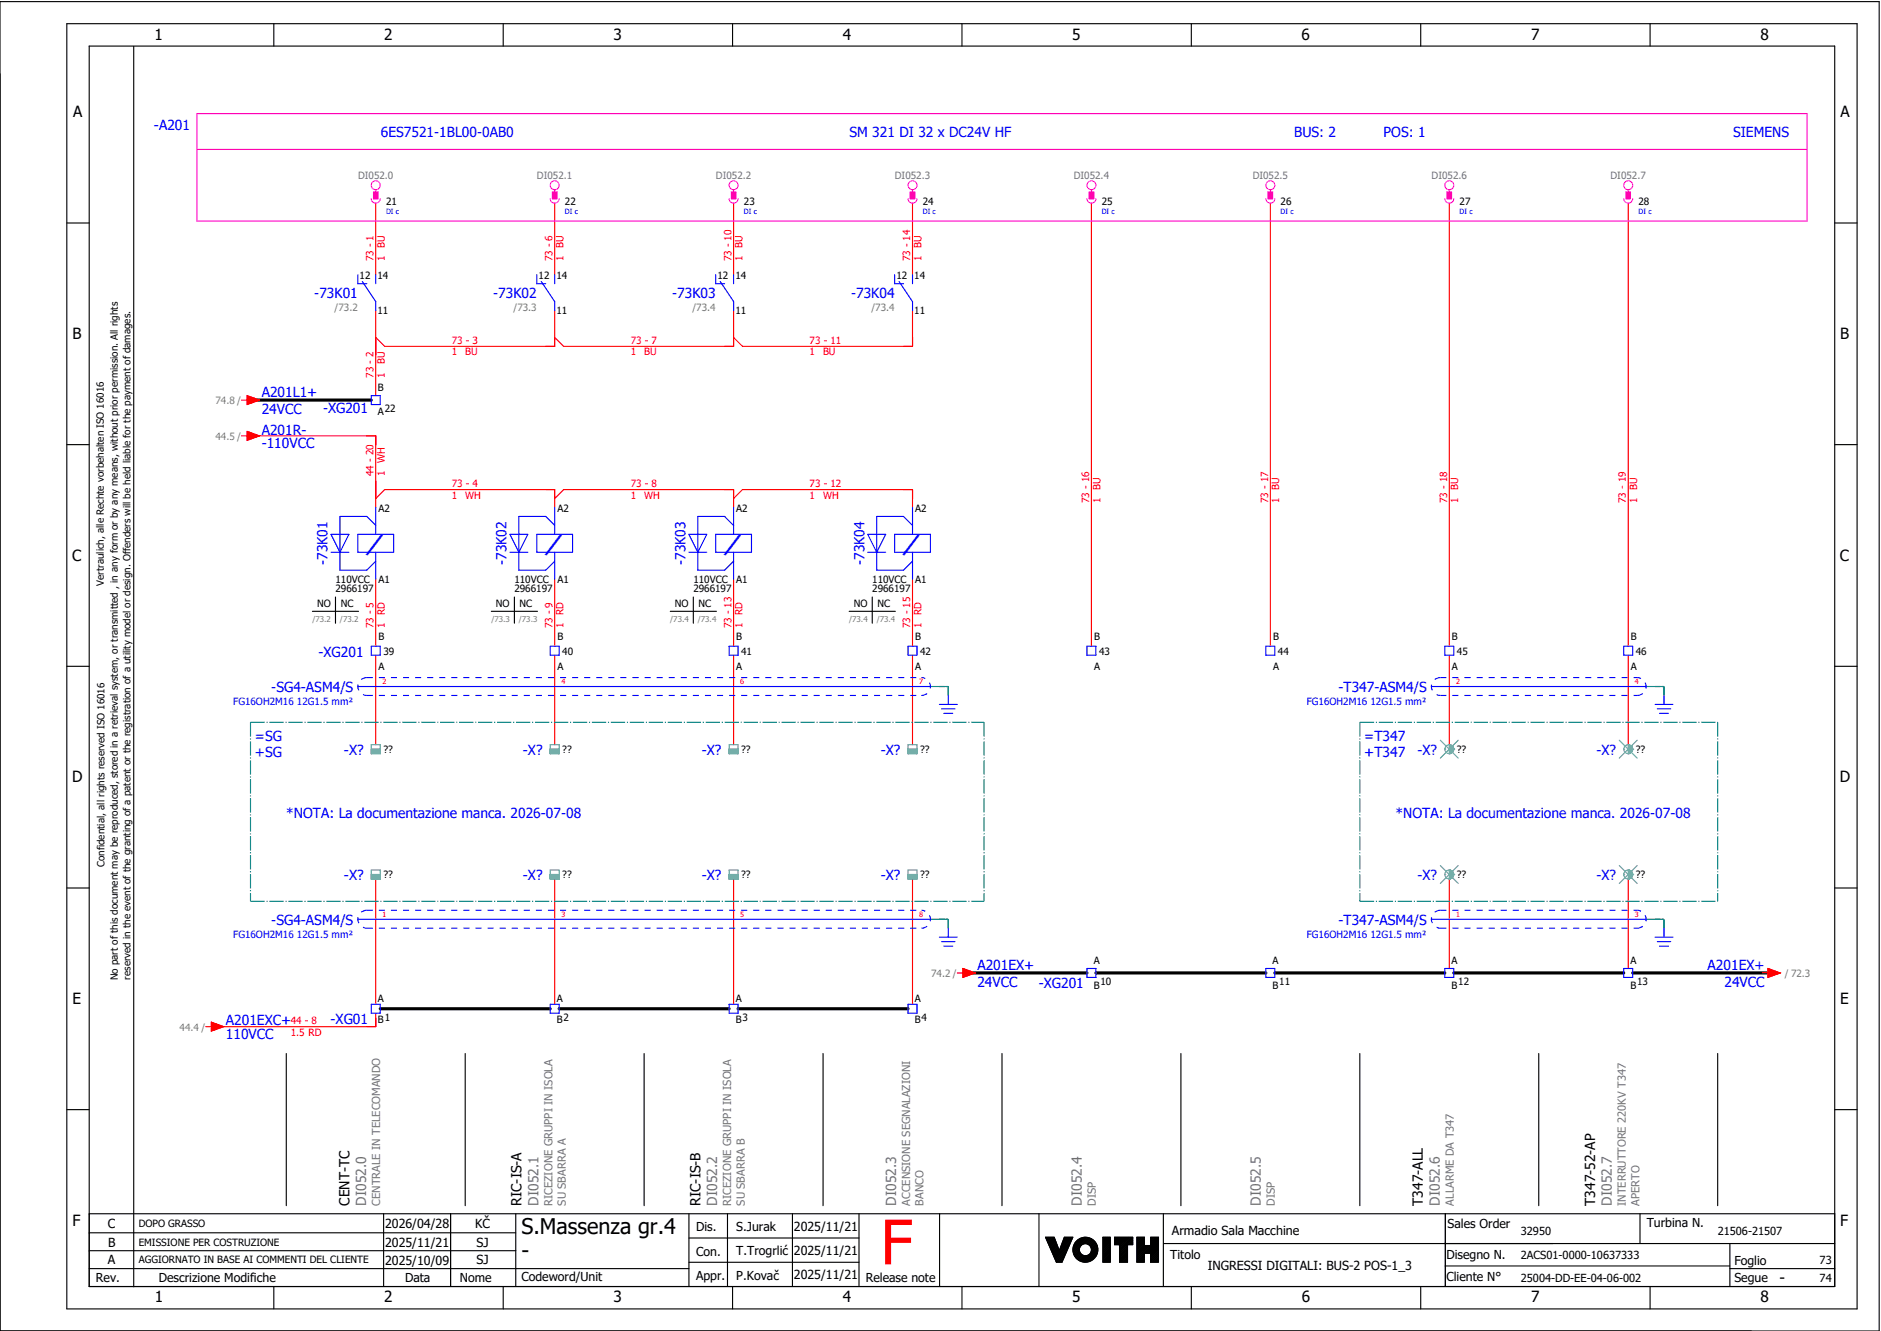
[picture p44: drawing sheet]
<svg xmlns="http://www.w3.org/2000/svg" width="421mm" height="297mm" viewBox="0 0 421 297" stroke-linecap="round" stroke-linejoin="round" font-family="sans-serif">
<defs><g id="words">
<text font-size="13.8" fill="#f00" x="196.9" y="282.5">F</text>
<g font-size="5.8" fill="#00f">
<text x="82.2" y="123.1" transform="rotate(20 82.2 123.1)">/</text>
<text x="122.2" y="123.1" transform="rotate(20 122.2 123.1)">/</text>
<text x="162.2" y="123.1" transform="rotate(20 162.2 123.1)">/</text>
<text x="202.2" y="123.1" transform="rotate(20 202.2 123.1)">/</text>
</g>
<g font-size="4.8">
<text x="116.6" y="275.8">S.Massenza gr.4</text>
<text x="116.6" y="281.1">-</text>
</g>
<g font-size="3.4">
<text x="34.5" y="9">1</text>
<text x="85.9" y="9">2</text>
<text x="137.1" y="9">3</text>
<text x="188.4" y="9">4</text>
<text x="239.7" y="9">5</text>
<text x="291" y="9">6</text>
<text x="342.3" y="9">7</text>
<text x="393.5" y="9">8</text>
<text x="16.3" y="26.2">A</text>
<text x="411.5" y="26.2">A</text>
<text x="16.2" y="75.8">B</text>
<text x="411.4" y="75.8">B</text>
<text x="16.1" y="125.3">C</text>
<text x="411.3" y="125.3">C</text>
<text x="16.1" y="174.8">D</text>
<text x="411.3" y="174.8">D</text>
<text x="16.2" y="224.4">E</text>
<text x="411.4" y="224.4">E</text>
<text x="16.2" y="273.9">F</text>
<text x="411.4" y="273.9">F</text>
<text x="397.8" y="286.6">-</text>
<text x="34.6" y="291">1</text>
<text x="85.9" y="291">2</text>
<text x="137.2" y="291">3</text>
<text x="188.4" y="291">4</text>
<text x="239.7" y="291">5</text>
<text x="291" y="291">6</text>
<text x="342.3" y="291">7</text>
<text x="393.6" y="291">8</text>
</g>
<g font-size="3.1" fill="#00f">
<text x="34.4" y="29">-A201</text>
<text x="85.1" y="30.6">6ES7521-1BL00-0AB0</text>
<text x="189.9" y="30.6">SM 321 DI 32 x DC24V HF</text>
<text x="289.3" y="30.6">BUS: 2</text>
<text x="309.3" y="30.6">POS: 1</text>
<text x="387.4" y="30.6">SIEMENS</text>
<text x="70.3" y="66.6">-73K01</text>
<text x="110.3" y="66.6">-73K02</text>
<text x="150.3" y="66.6">-73K03</text>
<text x="190.3" y="66.6">-73K04</text>
<text x="58.5" y="88.6">A201L1+</text>
<text x="58.5" y="92.5">24VCC</text>
<text x="72.2" y="92.3">-XG201</text>
<text x="58.5" y="97.1">A201R-</text>
<text x="58.5" y="100.1">-110VCC</text>
<text x="73.2" y="126.3" transform="rotate(-90 73.2 126.3)">-73K01</text>
<text x="113.2" y="126.3" transform="rotate(-90 113.2 126.3)">-73K02</text>
<text x="153.2" y="126.3" transform="rotate(-90 153.2 126.3)">-73K03</text>
<text x="193.2" y="126.3" transform="rotate(-90 193.2 126.3)">-73K04</text>
<text x="71.2" y="146.7">-XG201</text>
<text x="60.7" y="154.6">-SG4-ASM4/S</text>
<text x="299.2" y="154.6">-T347-ASM4/S</text>
<text x="57" y="165.5">=SG</text>
<text x="305" y="165.5">=T347</text>
<text x="57" y="169.3">+SG</text>
<text x="76.9" y="168.7">-X?</text>
<text x="116.9" y="168.7">-X?</text>
<text x="156.9" y="168.7">-X?</text>
<text x="196.9" y="168.7">-X?</text>
<text x="305" y="169.3">+T347</text>
<text x="316.9" y="168.7">-X?</text>
<text x="356.9" y="168.7">-X?</text>
<text x="64" y="182.8">*NOTA: La documentazione manca. 2026-07-08</text>
<text x="312" y="182.8">*NOTA: La documentazione manca. 2026-07-08</text>
<text x="76.9" y="196.7">-X?</text>
<text x="116.9" y="196.7">-X?</text>
<text x="156.9" y="196.7">-X?</text>
<text x="196.9" y="196.7">-X?</text>
<text x="316.9" y="196.7">-X?</text>
<text x="356.9" y="196.7">-X?</text>
<text x="60.7" y="206.6">-SG4-ASM4/S</text>
<text x="299.2" y="206.6">-T347-ASM4/S</text>
<text x="218.5" y="216.6">A201EX+</text>
<text x="218.5" y="220.5">24VCC</text>
<text x="232.2" y="220.7">-XG201</text>
<text x="381.7" y="216.8">A201EX+</text>
<text x="385.5" y="220.5">24VCC</text>
<text x="50.5" y="229.1">A201EXC+</text>
<text x="50.5" y="232.1">110VCC</text>
<text x="73.9" y="228.7">-XG01</text>
</g>
<g font-size="3.1">
<text x="78.1" y="269.4" transform="rotate(-90 78.1 269.4)">CENT-TC</text>
<text x="116.6" y="269.4" transform="rotate(-90 116.6 269.4)">RIC-IS-A</text>
<text x="156.6" y="269.4" transform="rotate(-90 156.6 269.4)">RIC-IS-B</text>
<text x="318.1" y="269.4" transform="rotate(-90 318.1 269.4)">T347-ALL</text>
<text x="356.6" y="269.4" transform="rotate(-90 356.6 269.4)">T347-52-AP</text>
</g>
<g font-size="3.1" fill="#767676">
<text x="81.9" y="269.4" transform="rotate(-90 81.9 269.4)">DI052.0</text>
<text x="120.4" y="269.4" transform="rotate(-90 120.4 269.4)">DI052.1</text>
<text x="160.4" y="269.4" transform="rotate(-90 160.4 269.4)">DI052.2</text>
<text x="200.4" y="269.4" transform="rotate(-90 200.4 269.4)">DI052.3</text>
<text x="241.9" y="269.4" transform="rotate(-90 241.9 269.4)">DI052.4</text>
<text x="281.9" y="269.4" transform="rotate(-90 281.9 269.4)">DI052.5</text>
<text x="321.9" y="269.4" transform="rotate(-90 321.9 269.4)">DI052.6</text>
<text x="360.4" y="269.4" transform="rotate(-90 360.4 269.4)">DI052.7</text>
</g>
<g font-size="2.8">
<text x="24.1" y="274.4">C</text>
<text x="86.1" y="274.4">2026/04/28</text>
<text x="106.2" y="274.4">KČ</text>
<text x="155.6" y="275.1">Dis.</text>
<text x="164.6" y="275.1">S.Jurak</text>
<text x="177.5" y="275">2025/11/21</text>
<text x="262" y="275.8">Armadio Sala Macchine</text>
<text x="323.6" y="274.3">Sales Order</text>
<text x="368.1" y="274.2">Turbina N.</text>
<text x="24.2" y="278.6">B</text>
<text x="86.1" y="278.6">2025/11/21</text>
<text x="106.5" y="278.6">SJ</text>
<text x="155.6" y="280.5">Con.</text>
<text x="164.6" y="280.5">T.Trogrlić</text>
<text x="177.5" y="280.4">2025/11/21</text>
<text x="261.6" y="281.3">Titolo</text>
<text x="323.4" y="281.2">Disegno N.</text>
<text x="21.4" y="286.5">Rev.</text>
<text x="24.1" y="282.5">A</text>
<text x="35.5" y="286.4">Descrizione Modifiche</text>
<text x="86.1" y="282.6">2025/10/09</text>
<text x="90.5" y="286.5">Data</text>
<text x="102.8" y="286.5">Nome</text>
<text x="106.5" y="282.5">SJ</text>
<text x="116.6" y="286.3">Codeword/Unit</text>
<text x="155.6" y="286">Appr.</text>
<text x="164.6" y="285.9">P.Kovač</text>
<text x="177.5" y="285.8">2025/11/21</text>
<text x="193.5" y="286.5">Release note</text>
<text x="270" y="283.8">INGRESSI DIGITALI: BUS-2 POS-1_3</text>
<text x="323.4" y="286.2">Cliente N°</text>
<text x="387.7" y="286.5">Segue</text>
<text x="387.7" y="282.6">Foglio</text>
</g>
<g font-size="2.5" fill="#767676">
<text x="85" y="269.4" transform="rotate(-90 85 269.4)">CENTRALE IN TELECOMANDO</text>
<text x="123.5" y="269.4" transform="rotate(-90 123.5 269.4)">RICEZIONE GRUPPI IN ISOLA</text>
<text x="126.5" y="269.4" transform="rotate(-90 126.5 269.4)">SU SBARRA A</text>
<text x="163.5" y="269.4" transform="rotate(-90 163.5 269.4)">RICEZIONE GRUPPI IN ISOLA</text>
<text x="166.5" y="269.4" transform="rotate(-90 166.5 269.4)">SU SBARRA B</text>
<text x="203.5" y="269.4" transform="rotate(-90 203.5 269.4)">ACCENSIONE SEGNALAZIONI</text>
<text x="206.5" y="269.4" transform="rotate(-90 206.5 269.4)">BANCO</text>
<text x="245" y="269.4" transform="rotate(-90 245 269.4)">DISP</text>
<text x="285" y="269.4" transform="rotate(-90 285 269.4)">DISP</text>
<text x="325" y="269.4" transform="rotate(-90 325 269.4)">ALLARME DA T347</text>
<text x="363.5" y="269.4" transform="rotate(-90 363.5 269.4)">INTERRUTTORE 220KV T347</text>
<text x="366.5" y="269.4" transform="rotate(-90 366.5 269.4)">APERTO</text>
</g>
<g font-size="2.5">
<text x="340" y="275.9">32950</text>
<text x="384" y="275.9">21506-21507</text>
<text x="340" y="281.4">2ACS01-0000-10637333</text>
<text x="340" y="286.4">25004-DD-EE-04-06-002</text>
<text x="406.8" y="282.4">73</text>
<text x="406.8" y="286.4">74</text>
</g>
<g font-size="2.2" fill="#767676">
<text x="80" y="39.9">DI052.0</text>
<text x="120" y="39.9">DI052.1</text>
<text x="160" y="39.9">DI052.2</text>
<text x="200" y="39.9">DI052.3</text>
<text x="240" y="39.9">DI052.4</text>
<text x="280" y="39.9">DI052.5</text>
<text x="320" y="39.9">DI052.6</text>
<text x="360" y="39.9">DI052.7</text>
</g>
<g font-size="2.2">
<text x="86.3" y="45.8">21</text>
<text x="126.3" y="45.8">22</text>
<text x="166.3" y="45.8">23</text>
<text x="206.3" y="45.8">24</text>
<text x="246.3" y="45.8">25</text>
<text x="286.3" y="45.8">26</text>
<text x="326.3" y="45.8">27</text>
<text x="366.3" y="45.8">28</text>
<text x="80.4" y="62.3">12</text>
<text x="84.4" y="62.3">14</text>
<text x="120.4" y="62.3">12</text>
<text x="124.4" y="62.3">14</text>
<text x="160.4" y="62.3">12</text>
<text x="164.4" y="62.3">14</text>
<text x="200.4" y="62.3">12</text>
<text x="204.4" y="62.3">14</text>
<text x="84.4" y="70.2">11</text>
<text x="124.4" y="70.2">11</text>
<text x="164.4" y="70.2">11</text>
<text x="204.4" y="70.2">11</text>
<text x="84.5" y="87.4">B</text>
<text x="84.5" y="92.8">A</text>
<text x="86" y="92">22</text>
<text x="84.6" y="114.3">A2</text>
<text x="124.6" y="114.3">A2</text>
<text x="164.6" y="114.3">A2</text>
<text x="204.6" y="114.3">A2</text>
<text x="23.2" y="130.9" transform="rotate(-90 23.2 130.9)">Vertraulich, alle Rechte vorbehalten ISO 16016</text>
<text x="75" y="130.3">110VCC</text>
<text x="84.6" y="130.2">A1</text>
<text x="115" y="130.3">110VCC</text>
<text x="124.6" y="130.2">A1</text>
<text x="155" y="130.3">110VCC</text>
<text x="164.6" y="130.2">A1</text>
<text x="195" y="130.3">110VCC</text>
<text x="204.6" y="130.2">A1</text>
<text x="70.9" y="135.6">NO</text>
<text x="75" y="132.3">2966197</text>
<text x="76.2" y="135.6">NC</text>
<text x="110.9" y="135.6">NO</text>
<text x="115" y="132.3">2966197</text>
<text x="116.2" y="135.6">NC</text>
<text x="150.9" y="135.6">NO</text>
<text x="155" y="132.3">2966197</text>
<text x="156.2" y="135.6">NC</text>
<text x="190.9" y="135.6">NO</text>
<text x="195" y="132.3">2966197</text>
<text x="196.2" y="135.6">NC</text>
<text x="84.6" y="142.9">B</text>
<text x="124.6" y="142.9">B</text>
<text x="164.6" y="142.9">B</text>
<text x="204.6" y="142.9">B</text>
<text x="244.6" y="142.9">B</text>
<text x="284.6" y="142.9">B</text>
<text x="324.6" y="142.9">B</text>
<text x="364.6" y="142.9">B</text>
<text x="84.6" y="149.6">A</text>
<text x="85.7" y="146.3">39</text>
<text x="124.6" y="149.6">A</text>
<text x="125.7" y="146.3">40</text>
<text x="164.6" y="149.6">A</text>
<text x="165.7" y="146.3">41</text>
<text x="204.6" y="149.6">A</text>
<text x="205.7" y="146.3">42</text>
<text x="244.6" y="149.6">A</text>
<text x="245.7" y="146.3">43</text>
<text x="284.6" y="149.6">A</text>
<text x="285.7" y="146.3">44</text>
<text x="324.6" y="149.6">A</text>
<text x="325.7" y="146.3">45</text>
<text x="364.6" y="149.6">A</text>
<text x="365.7" y="146.3">46</text>
<text x="85.7" y="168.3">??</text>
<text x="125.7" y="168.3">??</text>
<text x="165.7" y="168.3">??</text>
<text x="205.7" y="168.3">??</text>
<text x="325.7" y="168.3">??</text>
<text x="365.7" y="168.3">??</text>
<text x="23.4" y="193.7" transform="rotate(-90 23.4 193.7)">Confidential, all rights reserved ISO 16016</text>
<text x="85.7" y="196.3">??</text>
<text x="125.7" y="196.3">??</text>
<text x="165.7" y="196.3">??</text>
<text x="205.7" y="196.3">??</text>
<text x="325.7" y="196.3">??</text>
<text x="365.7" y="196.3">??</text>
<text x="244.5" y="215.4">A</text>
<text x="284.5" y="215.4">A</text>
<text x="324.5" y="215.4">A</text>
<text x="364.5" y="215.4">A</text>
<text x="26.4" y="219" transform="rotate(-90 26.4 219)">No part of this document may be reproduced, stored in a retrieval system, or transmitted , in any form or by any means, without prior permission. All rights</text>
<text x="29.2" y="218.9" transform="rotate(-90 29.2 218.9)">reserved in the event of the granting of a patent or the registration of a utility model or design. Offenders will be held liable for the payment of damages.</text>
<text x="244.5" y="220.9">B</text>
<text x="246" y="220">10</text>
<text x="284.5" y="220.9">B</text>
<text x="286" y="220">11</text>
<text x="324.5" y="220.9">B</text>
<text x="326" y="220">12</text>
<text x="364.5" y="220.9">B</text>
<text x="366" y="220">13</text>
<text x="84.5" y="223.9">A</text>
<text x="124.5" y="223.9">A</text>
<text x="164.5" y="223.9">A</text>
<text x="204.5" y="223.9">A</text>
<text x="84.5" y="228.6">B</text>
<text x="86" y="228">1</text>
<text x="124.5" y="228.6">B</text>
<text x="126" y="228">2</text>
<text x="164.5" y="228.6">B</text>
<text x="166" y="228">3</text>
<text x="204.5" y="228.6">B</text>
<text x="206" y="228">4</text>
<text x="31" y="274.2">DOPO GRASSO</text>
<text x="31" y="278.3">EMISSIONE PER COSTRUZIONE</text>
<text x="31" y="282.3">AGGIORNATO IN BASE AI COMMENTI DEL CLIENTE</text>
</g>
<g font-size="2.2" fill="#f00">
<text x="83.5" y="58.4" transform="rotate(-90 83.5 58.4)">73 - 1</text>
<text x="86" y="58.4" transform="rotate(-90 86 58.4)">1</text>
<text x="86" y="55.4" transform="rotate(-90 86 55.4)">BU</text>
<text x="123.5" y="58.4" transform="rotate(-90 123.5 58.4)">73 - 6</text>
<text x="126" y="58.4" transform="rotate(-90 126 58.4)">1</text>
<text x="126" y="55.4" transform="rotate(-90 126 55.4)">BU</text>
<text x="163.5" y="58.4" transform="rotate(-90 163.5 58.4)">73 - 10</text>
<text x="166" y="58.4" transform="rotate(-90 166 58.4)">1</text>
<text x="166" y="55.4" transform="rotate(-90 166 55.4)">BU</text>
<text x="203.5" y="58.4" transform="rotate(-90 203.5 58.4)">73 - 14</text>
<text x="206" y="58.4" transform="rotate(-90 206 58.4)">1</text>
<text x="206" y="55.4" transform="rotate(-90 206 55.4)">BU</text>
<text x="101" y="76.9">73 - 3</text>
<text x="141" y="76.9">73 - 7</text>
<text x="181" y="76.9">73 - 11</text>
<text x="86" y="81.4" transform="rotate(-90 86 81.4)">BU</text>
<text x="101" y="79.4">1</text>
<text x="104" y="79.4">BU</text>
<text x="141" y="79.4">1</text>
<text x="144" y="79.4">BU</text>
<text x="181" y="79.4">1</text>
<text x="184" y="79.4">BU</text>
<text x="83.5" y="84.4" transform="rotate(-90 83.5 84.4)">73 - 2</text>
<text x="86" y="84.4" transform="rotate(-90 86 84.4)">1</text>
<text x="83.5" y="106.4" transform="rotate(-90 83.5 106.4)">44 - 20</text>
<text x="86" y="106.4" transform="rotate(-90 86 106.4)">1</text>
<text x="86" y="103.4" transform="rotate(-90 86 103.4)">WH</text>
<text x="101" y="108.9">73 - 4</text>
<text x="101" y="111.4">1</text>
<text x="104" y="111.4">WH</text>
<text x="141" y="108.9">73 - 8</text>
<text x="141" y="111.4">1</text>
<text x="144" y="111.4">WH</text>
<text x="181" y="108.9">73 - 12</text>
<text x="181" y="111.4">1</text>
<text x="184" y="111.4">WH</text>
<text x="243.5" y="112.4" transform="rotate(-90 243.5 112.4)">73 - 16</text>
<text x="246" y="112.4" transform="rotate(-90 246 112.4)">1</text>
<text x="246" y="109.4" transform="rotate(-90 246 109.4)">BU</text>
<text x="283.5" y="112.4" transform="rotate(-90 283.5 112.4)">73 - 17</text>
<text x="286" y="112.4" transform="rotate(-90 286 112.4)">1</text>
<text x="286" y="109.4" transform="rotate(-90 286 109.4)">BU</text>
<text x="323.5" y="112.4" transform="rotate(-90 323.5 112.4)">73 - 18</text>
<text x="326" y="112.4" transform="rotate(-90 326 112.4)">1</text>
<text x="326" y="109.4" transform="rotate(-90 326 109.4)">BU</text>
<text x="363.5" y="112.4" transform="rotate(-90 363.5 112.4)">73 - 19</text>
<text x="366" y="112.4" transform="rotate(-90 366 112.4)">1</text>
<text x="366" y="109.4" transform="rotate(-90 366 109.4)">BU</text>
<text x="86" y="137.4" transform="rotate(-90 86 137.4)">RD</text>
<text x="126" y="137.4" transform="rotate(-90 126 137.4)">RD</text>
<text x="166" y="137.4" transform="rotate(-90 166 137.4)">RD</text>
<text x="206" y="137.4" transform="rotate(-90 206 137.4)">RD</text>
<text x="83.5" y="140.4" transform="rotate(-90 83.5 140.4)">73 - 5</text>
<text x="86" y="140.4" transform="rotate(-90 86 140.4)">1</text>
<text x="123.5" y="140.4" transform="rotate(-90 123.5 140.4)">73 - 9</text>
<text x="126" y="140.4" transform="rotate(-90 126 140.4)">1</text>
<text x="163.5" y="140.4" transform="rotate(-90 163.5 140.4)">73 - 13</text>
<text x="166" y="140.4" transform="rotate(-90 166 140.4)">1</text>
<text x="203.5" y="140.4" transform="rotate(-90 203.5 140.4)">73 - 15</text>
<text x="206" y="140.4" transform="rotate(-90 206 140.4)">1</text>
<text x="65" y="228.9">44 - 8</text>
<text x="65" y="231.4">1.5 RD</text>
</g>
<g font-size="2.2" fill="#7ca552">
<text x="74.8" y="69.5">/73.2</text>
<text x="114.8" y="69.5">/73.3</text>
<text x="154.8" y="69.5">/73.4</text>
<text x="194.8" y="69.5">/73.4</text>
<text x="48.2" y="90.3">74.8 /</text>
<text x="48.2" y="98.3">44.5 /</text>
<text x="208.2" y="218.3">74.2 /</text>
<text x="399" y="218.3">/ 72.3</text>
<text x="40.2" y="230.3">44.4 /</text>
</g>
<g font-size="2.2" fill="#00f">
<text x="52.1" y="157.5">FG16OH2M16 12G1.5 mm²</text>
<text x="292.1" y="157.5">FG16OH2M16 12G1.5 mm²</text>
<text x="52.1" y="209.5">FG16OH2M16 12G1.5 mm²</text>
<text x="292.1" y="209.5">FG16OH2M16 12G1.5 mm²</text>
</g>
<g font-size="1.8" fill="#7ca552">
<text x="69.8" y="138.9">/73.2</text>
<text x="76" y="138.9">/73.2</text>
<text x="109.8" y="138.9">/73.3</text>
<text x="116" y="138.9">/73.3</text>
<text x="149.8" y="138.9">/73.4</text>
<text x="156" y="138.9">/73.4</text>
<text x="189.8" y="138.9">/73.4</text>
<text x="196" y="138.9">/73.4</text>
</g>
<g font-size="1.6" fill="#00f">
<text x="86.3" y="47.9">DI c</text>
<text x="126.3" y="47.9">DI c</text>
<text x="166.3" y="47.9">DI c</text>
<text x="206.3" y="47.9">DI c</text>
<text x="246.3" y="47.9">DI c</text>
<text x="286.3" y="47.9">DI c</text>
<text x="326.3" y="47.9">DI c</text>
<text x="366.3" y="47.9">DI c</text>
</g>
<g font-size="1.6" fill="#f00">
<text x="85.5" y="152.9">2</text>
<text x="125.5" y="152.9">4</text>
<text x="165.5" y="152.9">6</text>
<text x="205.5" y="152.9">7</text>
<text x="325.5" y="152.9">2</text>
<text x="365.5" y="152.9">4</text>
<text x="85.5" y="204.9">1</text>
<text x="125.5" y="204.9">3</text>
<text x="165.5" y="204.9">5</text>
<text x="205.5" y="204.9">8</text>
<text x="325.5" y="204.9">1</text>
<text x="365.5" y="204.9">3</text>
</g>
</g></defs>
<g fill="none" stroke="#000" stroke-width=".25">
<path d="M0 .4h420.1v297h-420.1zM14.9 5.3h400.3v287.2h-400.3zM19.9 10.3h390.3v277.2h-390.3zM29.9 10.4v277.1M61.2 5.3v5M112.5 5.3v5M163.8 5.3v5M215.1 5.3v5M266.3 5.3v5M317.6 5.3v5M368.9 5.3v5M14.9 49.8h5"/>
<path d="M410.2 49.8h5M14.9 99.3h5M410.2 99.3h5M69.8 136.6h10.4M75 133.4v5.9M109.8 136.6h10.4M115 133.4v5.9M149.8 136.6h10.4M155 133.4v5.9M189.8 136.6h10.4M195 133.4v5.9M14.9 148.9h5"/>
<path d="M410.2 148.9h5M14.9 198.4h5M410.2 198.4h5M64 235.4v34M104 235.4v34M144 235.4v34M184 235.4v34M224 235.4v34M264 235.4v34M304 235.4v34M344 235.4v34M384 235.4v34"/>
<path d="M14.9 247.9h5M410.2 247.9h5M19.9 271.2h390.3M19.9 279.5h95.4M19.9 275.4h95.4M85.8 271.2v16.3M100.7 271.2v16.3M115.3 271.2v16.3M154 271.2v16.3M154 276.6h38M162.6 271.2v16.3M177.2 271.2v16.3"/>
<path d="M192 271.2v16.3M210.1 271.2v16.3M232.3 271.1v16.3M233.7 276.4h2l1.1 3 1.1-3h1.9l-2.4 5.6h-1.2zM233.8 276.4l-.1 .1M233.9 276.4l-.1 .2M234.1 276.4l-.3 .3M234.2 276.4l-.3 .4M234.4 276.4l-.5 .5M234.5 276.4l-.5 .6M234.7 276.4l-.7 .7M234.8 276.4l-.7 .8"/>
<path d="M235 276.4l-.9 .9M235.1 276.4l-.9 1M235.3 276.4l-1.1 1.1M235.4 276.4l-1.2 1.2M235.6 276.4l-1.3 1.3M235.7 276.5l-1.4 1.3M235.7 276.6l-1.3 1.3M235.8 276.7l-1.4 1.3M235.8 276.8l-1.3 1.3M235.9 276.9l-1.4 1.4M235.9 277l-1.3 1.4M235.9 277.1l-1.3 1.4"/>
<path d="M236 277.3l-1.3 1.3M236 277.4l-1.3 1.3M236.1 277.5l-1.3 1.3M236.1 277.6l-1.3 1.3M236.1 277.7l-1.3 1.3M236.2 277.8l-1.3 1.3M236.2 277.9l-1.3 1.3M236.3 278l-1.3 1.3M236.3 278.1l-1.3 1.3M236.3 278.2l-1.2 1.3M236.4 278.3l-1.3 1.3M236.4 278.4l-1.2 1.3"/>
<path d="M236.5 278.6l-1.3 1.2M236.5 278.7l-1.2 1.2M236.6 278.8l-1.3 1.2M236.6 278.9l-1.3 1.2M236.6 279l-1.2 1.2M236.7 279.1l-1.3 1.2M236.7 279.2l-1.2 1.3M236.8 279.3l-1.3 1.3M238 276.4l-.1 .1M238.1 276.4l-.3 .4M238.3 276.4l-.6 .6M238.4 279.8l-2.2 2.2"/>
<path d="M238.4 276.4l-.8 .8M238.5 279.5l-2.4 2.4M238.6 276.4l-1.1 1.1M238.6 279.3l-2.5 2.5M238.7 279l-2.7 2.7M238.7 276.4l-1.2 1.3M238.8 278.7l-2.8 2.9M238.9 276.4l-1.5 1.6M239 278.5l-3.1 3M239 276.4l-1.7 1.8M239.1 278.2l-3.2 3.2M239.2 276.4l-2 2.1"/>
<path d="M239.2 277.9l-3.4 3.4M239.3 277.7l-3.5 3.5M239.3 276.4l-2.2 2.3M239.4 277.4l-3.6 3.7M239.5 276.4l-2.5 2.5M239.5 277.1l-3.8 3.9M239.6 276.4l-2.7 2.8M239.7 276.9l-4 4M239.8 276.6l-4.2 4.2M239.8 276.4l-4.2 4.3M241.1 276.9l-.8 .8M241.3 279.3l-1.2 1.1"/>
<path d="M241.3 279.1l-1.2 1.2M241.3 279.4l-1.1 1.1M241.3 278.9l-1.3 1.3M241.3 279.5l-1.1 1.1M241.4 279.7l-1.1 1M241.4 278.7l-1.4 1.4M241.4 279.8l-1 1M241.4 276.7l-1.3 1.3M241.5 279.9l-1.1 1M241.5 280l-1 1M241.7 276.6l-1.7 1.7M241.9 276.5l-1.9 2"/>
<path d="M242.1 276.5l-2.2 2.2M242.3 276.5l-2.4 2.4M242.5 276.4l-2.6 2.6M242.6 276.4l-2.7 2.8M242.8 276.4l-2.9 3M242.9 276.5l-3 3M243 276.5l-3.1 3.1M243.2 276.5l-3.3 3.3M243.3 276.5l-3.4 3.4M243.4 276.6l-3.4 3.4M243.5 276.6l-1.4 1.4M243.6 276.6l-1.3 1.3"/>
<path d="M243.7 276.7l-1.2 1.2M243.9 276.7l-1.2 1.2M244 276.8l-1.2 1.1M244 276.8l-1.1 1.1M244.1 276.9l-1 1.1M244.2 276.9l-1 1.1M244.3 277l-1 1M244.4 277.1l-1 1M244.5 277.1l-1 1.1M244.6 277.2l-1.1 1M244.6 277.3l-1 1M244.7 277.4l-1 1"/>
<path d="M244.8 277.4l-1 1.1M244.8 277.5l-1 1.1M244.9 277.6l-1 1.1M245 277.7l-1.1 1.1M245 277.8l-1.1 1.1M245.1 277.9l-1.1 1.1M245.1 278l-1.1 1.1M245.2 278.1l-1.2 1.2M245.2 278.2l-1.2 1.3M245.3 278.3l-1.4 1.4M245.3 278.4l-1.5 1.5M245.3 278.5l-3.4 3.4"/>
<path d="M245.4 279.9l-2.1 2M245.4 278.7l-3.3 3.3M245.4 279.7l-2.3 2.3M245.4 278.8l-3.2 3.2M245.4 278.9l-3.1 3.1M245.4 279.5l-2.5 2.5M245.4 279.1l-2.9 2.9M245.4 279.4l-2.6 2.6M245.4 279.2l-2.8 2.8M246.6 276.4h1.6v5.6h-1.6zM246.6 276.4v.1M246.8 276.4l-.2 .3"/>
<path d="M246.9 276.4l-.3 .4M247.1 276.4l-.5 .6M247.2 276.4l-.6 .7M247.4 276.4l-.8 .9M247.5 276.4l-.9 1M247.7 276.4l-1.1 1.2M247.8 276.4l-1.2 1.3M248 276.4l-1.4 1.5M248.1 276.4l-1.5 1.6M248.2 280l-1.6 1.6M248.2 279.8l-1.6 1.7M248.2 279.7l-1.6 1.6"/>
<path d="M248.2 279.5l-1.6 1.7M248.2 279.4l-1.6 1.6M248.2 277.4l-1.6 1.7M248.2 277.3l-1.6 1.6M248.2 277.1l-1.6 1.7M248.2 277l-1.6 1.6M248.2 276.8l-1.6 1.7M248.2 276.7l-1.6 1.6M248.2 276.5l-1.6 1.7M248.2 278l-1.6 1.7M248.2 277.9l-1.6 1.6M248.2 277.7l-1.6 1.7"/>
<path d="M248.2 277.6l-1.6 1.6M248.2 279.1l-1.6 1.6M248.2 278.9l-1.6 1.7M248.2 278.8l-1.6 1.6M248.2 278.6l-1.6 1.7M248.2 278.5l-1.6 1.6M248.2 278.3l-1.6 1.7M248.2 278.2l-1.6 1.6M248.2 279.2l-1.6 1.7M249.2 276.4v.1M249.4 276.4l-.2 .2M249.5 276.4l-.3 .4"/>
<path d="M249.7 276.4l-.5 .5M249.8 276.4l-.6 .7M250 276.4l-.8 .8M250.1 276.4l-.9 1M250.3 278.1h-1.1v-1.7h4v1.7h-1.1v3.9h-1.8M250.3 278.1v3.9M250.3 276.4l-1.1 1.2M250.4 276.4l-1.2 1.3M250.6 276.4l-1.4 1.5M250.7 276.4l-1.5 1.6M250.9 276.4l-1.7 1.7M251 276.4l-1.6 1.7"/>
<path d="M251.2 276.4l-1.7 1.7M251.3 276.4l-1.6 1.7M251.5 276.4l-1.7 1.7M251.6 276.4l-1.6 1.7M251.8 276.4l-1.7 1.7M251.9 276.4l-1.6 1.7M252.1 279.9l-1.8 1.8M252.1 279.8l-1.8 1.8M252.1 278.6l-1.8 1.8M252.1 278.4l-1.8 1.8M252.1 278.3l-1.8 1.8M252.1 279.2l-1.8 1.8"/>
<path d="M252.1 279l-1.8 1.8M252.1 278.9l-1.8 1.8M252.1 278.7l-1.8 1.8M252.1 279.3l-1.8 1.8M252.1 279.6l-1.8 1.8M252.1 279.5l-1.8 1.8M252.1 276.4l-1.8 1.9M252.2 276.4l-1.9 2M252.4 276.4l-2.1 2.2M252.5 276.4l-2.2 2.3M252.7 276.4l-2.4 2.5M252.8 276.4l-2.5 2.6"/>
<path d="M253 276.4l-2.7 2.8M253.1 276.4l-2.8 2.9M253.2 277.4l-.7 .7M253.2 276.7l-2.9 2.9M253.2 276.5l-2.9 3M253.2 277.3l-.8 .8M253.2 277.1l-1 1M253.2 277l-2.9 2.9M253.2 276.8l-2.9 3M253.2 278l-.1 .1M253.2 277.9l-.2 .2M253.2 277.7l-.4 .4"/>
<path d="M253.2 277.6l-.5 .5M254.2 276.4v.1M254.3 276.4l-.1 .2M254.5 276.4l-.3 .4M254.6 276.4l-.4 .5M254.8 276.4l-.6 .7M254.9 276.4l-.7 .8M255.1 276.4l-.9 1M255.2 276.4l-1 1.1M255.4 276.4l-1.2 1.3M255.5 276.4l-1.3 1.4M255.7 276.4l-1.5 1.6"/>
<path d="M255.8 277.5l-1.6 1.7M255.8 277.4l-1.6 1.6M255.8 277.2l-1.6 1.7M255.8 277.1l-1.6 1.6M255.8 276.9l-1.6 1.7M255.8 276.8l-1.6 1.6M255.8 276.6l-1.6 1.7M255.8 276.5l-1.6 1.6M255.8 276.4v1.9M255.8 276.4h-1.6v5.6h1.6v-2h1.4M255.8 278.3h1.4v-1.9h1.8v5.6h-1.8v-2M255.8 278l-1.6 1.6"/>
<path d="M255.8 277.8l-1.6 1.7M255.8 277.7l-1.6 1.6M255.8 278.3l-1.6 1.6M255.8 278.1l-1.6 1.7M255.9 278.3l-1.7 1.8M256.1 278.3l-1.9 1.9M256.2 278.3l-2 2.1M256.4 278.3l-2.2 2.2M256.5 278.3l-2.3 2.4M256.7 278.3l-2.5 2.5M256.8 278.3l-2.6 2.7M257 278.3l-2.8 2.8"/>
<path d="M257.1 278.3l-2.9 3M257.3 276.4l-.1 .2M257.5 276.4l-.3 .3M257.6 276.4l-.4 .5M257.8 276.4l-.6 .6M257.9 276.4l-.7 .8M258.1 276.4l-.9 .9M258.2 276.4l-1 1.1M258.4 276.4l-1.2 1.2M258.5 276.4l-1.3 1.4M258.7 276.4l-1.5 1.5M258.8 276.4l-1.6 1.7"/>
<path d="M259 276.5l-1.8 1.7M259 277.5l-2.5 2.5M259 277.4l-2.7 2.6M259 277.1l-3 2.9M259 276.9l-3.1 3.1M259 277.2l-2.8 2.8M259 276.8l-4.8 4.8M259 276.6l-4.8 4.8M259 279l-1.8 1.8M259 278.9l-1.8 1.7M259 278.7l-1.8 1.8M259 278.6l-1.8 1.7"/>
<path d="M259 278.4l-1.8 1.8M259 278.3l-1.8 1.7M259 278.1l-1.9 1.9M259 278l-2.1 2M259 277.8l-2.2 2.2M259 277.7l-2.4 2.3M259 279.3l-1.8 1.8M259 279.2l-1.8 1.7M259 279.9l-1.8 1.8M259 279.8l-1.8 1.7M259 279.6l-1.8 1.8M259 279.5l-1.8 1.7"/>
<path d="M260.1 271.2v16.3M260.1 277.9h150.1M323.1 271.2v16.3M366.6 271.2v6.7M386.7 277.9v9.6M19.9 283.5h134.1M61.2 287.5v5M112.5 287.5v5M154 282h38M163.8 287.5v5M215.1 287.5v5M237.5 281.9l-.1 .1"/>
<path d="M237.6 281.7l-.4 .3M237.7 281.4l-.6 .6M237.8 281.1l-.9 .9M237.9 280.9l-1.1 1.1M238 280.6l-1.4 1.4M238.2 280.3l-1.7 1.7M238.3 280.1l-2 1.9M241.6 280l-1 1.1M241.6 280.1l-1 1M241.7 280.2l-1 1M241.8 280.3l-1 1M241.9 280.3l-1 1.1"/>
<path d="M242 280.4l-1.1 1M242.1 280.4l-1.1 1.1M242.2 280.5l-1.1 1.1M242.3 280.5l-1.1 1.1M242.4 280.6l-1.1 1.1M242.6 280.6l-1.2 1.1M242.7 280.6l-1.2 1.2M242.9 280.6l-1.3 1.2M243.1 280.5l-1.4 1.4M243.3 280.4l-1.5 1.5M245.1 280.6l-1.1 1M245.2 280.3l-1.5 1.5"/>
<path d="M245.3 280.1l-1.8 1.8M248.2 281.3l-.7 .7M248.2 281.2l-.8 .8M248.2 281l-1 1M248.2 281.5l-.5 .5M248.2 281.9l-.1 .1M248.2 281.8l-.2 .2M248.2 281.6l-.4 .4M248.2 280.9l-1.1 1.1M248.2 280.7l-1.3 1.3M248.2 280.6l-1.4 1.4M248.2 280.4l-1.6 1.6"/>
<path d="M248.2 280.3l-1.6 1.6M248.2 280.1l-1.6 1.7M252.1 281.3l-.8 .7M252.1 281.1l-.9 .9M252.1 281l-1.1 1M252.1 280.8l-1.2 1.2M252.1 280.7l-1.4 1.3M252.1 280.5l-1.5 1.5M252.1 280.4l-1.7 1.6M252.1 280.2l-1.8 1.8M252.1 281.4l-.6 .6M252.1 281.9l-.2 .1"/>
<path d="M252.1 281.7l-.3 .3M252.1 281.6l-.5 .4M252.1 280.1l-1.8 1.8M255.8 280.7l-1.3 1.3M255.8 280.5l-1.5 1.5M255.8 280.2l-1.6 1.7M255.8 280.1l-1.6 1.6M255.8 280.4l-1.6 1.6M255.8 281.9l-.1 .1M255.8 281.7l-.3 .3M255.8 281.6l-.4 .4M255.8 281.4l-.6 .6"/>
<path d="M255.8 281.3l-.7 .7M255.8 281.1l-.9 .9M255.8 281l-1 1M255.8 280.8l-1.2 1.2M259 281.9l-.2 .1M259 281.7l-.3 .3M259 281.6l-.5 .4M259 281.4l-.6 .6M259 281.3l-.8 .7M259 281.1l-.9 .9M259 281l-1.1 1M259 280.8l-1.2 1.2"/>
<path d="M259 280.7l-1.4 1.3M259 280.5l-1.5 1.5M259 280.4l-1.7 1.6M259 280.2l-1.8 1.8M259 280.1l-1.8 1.7M266.3 287.5v5M317.6 287.5v5M323.1 282.9h63.6M368.9 287.5v5M386.7 283.5h23.5"/>
<circle cx="242.6" cy="279.2" r="1.35"/>
<circle cx="242.6" cy="279.2" r="2.79"/>
</g>
<g fill="none" stroke="#f00" stroke-width=".25">
<path d="M84 45.4v16M124 45.4v16M164 45.4v16M204 45.4v16M244 45.4v99M284 45.4v99M324 45.4v99M364 45.4v99M84 69.4v19M124 69.4v8h-38l-2-2M164 69.4v8h-38l-2-2M204 69.4v8h-38l-2-2"/>
<path d="M54 97.4h1.2M54 89.4h1.2M55.2 96.4l2.8 1-2.8 1zM55.2 88.4l2.8 1-2.8 1zM56 97.4h28v16M84 111.4l2-2h38v4M124 111.4l2-2h38v4M164 111.4l2-2h38v4M84 129.4v15M124 129.4v15M164 129.4v15M204 129.4v15"/>
<path d="M84 146.4v20M124 146.4v20M164 146.4v20M204 146.4v20M324 146.4v20M364 146.4v20M84 196.4v28M124 196.4v28M164 196.4v28M204 196.4v28M324 196.4v20M364 196.4v20"/>
<path d="M214 217.4h1.2M215.2 216.4l2.8 1-2.8 1zM394 217.4h1.2M395.2 216.4l2.8 1-2.8 1zM46 229.4h1.2M47.2 228.4l2.8 1-2.8 1zM84 226.4v3h-36"/>
</g>
<path d="M208 153.4h4M210 153.4h2M212 153.4v2M368 153.4h4M370 153.4h2M372 153.4v2M208 205.4h4M210 205.4h2M212 205.4v2M368 205.4h4M370 205.4h2M372 205.4v2" fill="none" stroke="#00be00" stroke-width=".25" stroke-dasharray="3.2 .4 .3 .4" stroke-linecap="butt"/>
<path d="M56 89.4h27M216 217.4h27M245 217.4h38M285 217.4h38M325 217.4h38M365 217.4h31M85 225.4h38M125 225.4h38M165 225.4h38" fill="none" stroke="#000" stroke-width=".7"/>
<g fill="none" stroke="#f0f" stroke-width=".25">
<path d="M44 33.4h360M44 25.4h360v24h-360zM83 44.4a1 1 0 0 0 1 1 1 1 0 0 0 1-1M83.5 42.9h1v1.5h-1zM84 42.4v.5M123 44.4a1 1 0 0 0 1 1 1 1 0 0 0 1-1M123.5 42.9h1v1.5h-1zM124 42.4v.5M163 44.4a1 1 0 0 0 1 1 1 1 0 0 0 1-1M163.5 42.9h1v1.5h-1zM164 42.4v.5M203 44.4a1 1 0 0 0 1 1 1 1 0 0 0 1-1"/>
<path d="M203.5 42.9h1v1.5h-1zM204 42.4v.5M243 44.4a1 1 0 0 0 1 1 1 1 0 0 0 1-1M243.5 42.9h1v1.5h-1zM244 42.4v.5M283 44.4a1 1 0 0 0 1 1 1 1 0 0 0 1-1M283.5 42.9h1v1.5h-1zM284 42.4v.5M323 44.4a1 1 0 0 0 1 1 1 1 0 0 0 1-1M323.5 42.9h1v1.5h-1zM324 42.4v.5M363 44.4a1 1 0 0 0 1 1 1 1 0 0 0 1-1"/>
<path d="M363.5 42.9h1v1.5h-1zM364 42.4v.5"/>
<circle cx="84" cy="41.4" r="1"/>
<circle cx="124" cy="41.4" r="1"/>
<circle cx="164" cy="41.4" r="1"/>
<circle cx="204" cy="41.4" r="1"/>
<circle cx="244" cy="41.4" r="1"/>
<circle cx="284" cy="41.4" r="1"/>
<circle cx="324" cy="41.4" r="1"/>
<circle cx="364" cy="41.4" r="1"/>
</g>
<g fill="#f0f" stroke="#f0f" stroke-width=".22">
<path d="M83.5 42.9h1v1.5h-1z"/>
<path d="M123.5 42.9h1v1.5h-1z"/>
<path d="M163.5 42.9h1v1.5h-1z"/>
<path d="M203.5 42.9h1v1.5h-1z"/>
<path d="M243.5 42.9h1v1.5h-1z"/>
<path d="M283.5 42.9h1v1.5h-1z"/>
<path d="M323.5 42.9h1v1.5h-1z"/>
<path d="M363.5 42.9h1v1.5h-1z"/>
</g>
<path d="M56 161.4h164M56 161.4v40M220 161.4v40M304 161.4h80M304 161.4v40M384 161.4v40M56 201.4h164M304 201.4h80" fill="none" stroke="#007f7f" stroke-width=".25" stroke-dasharray="3.2 .4 .3 .4" stroke-linecap="butt"/>
<g fill="none" stroke="#00f" stroke-width=".25">
<path d="M80 61.4v2h2M81 62.9l3 4.5v2M84 61.4v2M120 61.4v2h2M121 62.9l3 4.5v2M124 61.4v2M160 61.4v2h2M161 62.9l3 4.5v2M164 61.4v2M200 61.4v2h2M201 62.9l3 4.5v2M204 61.4v2"/>
<path d="M83 88.4h2v2h-2zM74 119.4h4l-2 4zM80 119.4h8v4h-8zM84 117.4l-2-2h-6v12h6l2-2M84 113.4v6M114 119.4h4l-2 4zM120 119.4h8v4h-8zM124 117.4l-2-2h-6v12h6l2-2M124 113.4v6M154 119.4h4l-2 4zM160 119.4h8v4h-8zM164 117.4l-2-2h-6v12h6l2-2"/>
<path d="M164 113.4v6M194 119.4h4l-2 4zM200 119.4h8v4h-8zM204 117.4l-2-2h-6v12h6l2-2M204 113.4v6M74 123.4h4M76 123.4h.1M84 123.4v6M114 123.4h4M116 123.4h.1M124 123.4v6M154 123.4h4"/>
<path d="M156 123.4h.1M164 123.4v6M194 123.4h4M196 123.4h.1M204 123.4v6M80 153.4h128M83 144.4h2v2h-2zM123 144.4h2v2h-2zM163 144.4h2v2h-2zM203 144.4h2v2h-2zM210 157.4h4M210.5 158.4h3"/>
<path d="M211 159.4h2M212 155.4v2M243 144.4h2v2h-2zM283 144.4h2v2h-2zM320 153.4h48M323 144.4h2v2h-2zM363 144.4h2v2h-2zM370 157.4h4M370.5 158.4h3M371 159.4h2M372 155.4v2M80 205.4h128"/>
<path d="M210 209.4h4M210.5 210.4h3M211 211.4h2M212 207.4v2M243 216.4h2v2h-2zM283 216.4h2v2h-2zM320 205.4h48M323 216.4h2v2h-2zM363 216.4h2v2h-2zM370 209.4h4M370.5 210.4h3M371 211.4h2"/>
<path d="M372 207.4v2M83 224.4h2v2h-2zM123 224.4h2v2h-2zM163 224.4h2v2h-2zM203 224.4h2v2h-2z"/>
</g>
<g fill="none" stroke="#52a5a5" stroke-width=".25">
<path d="M83 166.4h2v2h-2zM83 167.4h2M123 166.4h2v2h-2zM123 167.4h2M163 166.4h2v2h-2zM163 167.4h2M203 166.4h2v2h-2zM203 167.4h2M322 165.4l4 4M323 167.4h.1M323 167.4a1 1 0 0 0 1 1M324 168.4h.1"/>
<path d="M324 166.4a1 1 0 0 1 1 1M324 166.4h.1M324 166.4a1 1 0 0 0-1 1M325 167.4a1 1 0 0 1-1 1M325 167.4h.1M326 165.4l-4 4M362 165.4l4 4M363 167.4h.1M363 167.4a1 1 0 0 0 1 1M364 168.4h.1M364 166.4a1 1 0 0 1 1 1M364 166.4h.1"/>
<path d="M364 166.4a1 1 0 0 0-1 1M365 167.4a1 1 0 0 1-1 1M365 167.4h.1M366 165.4l-4 4M83 194.4h2v2h-2zM83 195.4h2M123 194.4h2v2h-2zM123 195.4h2M163 194.4h2v2h-2zM163 195.4h2M203 194.4h2v2h-2zM203 195.4h2"/>
<path d="M322 193.4l4 4M323 195.4h.1M323 195.4a1 1 0 0 0 1 1M324 196.4h.1M324 194.4a1 1 0 0 1 1 1M324 194.4h.1M324 194.4a1 1 0 0 0-1 1M325 195.4a1 1 0 0 1-1 1M325 195.4h.1M326 193.4l-4 4M362 193.4l4 4M363 195.4h.1"/>
<path d="M363 195.4a1 1 0 0 0 1 1M364 196.4h.1M364 194.4a1 1 0 0 1 1 1M364 194.4h.1M364 194.4a1 1 0 0 0-1 1M365 195.4a1 1 0 0 1-1 1M365 195.4h.1M366 193.4l-4 4"/>
</g>
<g fill="#52a5a5" stroke="#52a5a5" stroke-width=".22">
<path d="M83 167.4h2v1h-2z"/>
<path d="M83 195.4h2v1h-2z"/>
<path d="M123 167.4h2v1h-2z"/>
<path d="M123 195.4h2v1h-2z"/>
<path d="M163 167.4h2v1h-2z"/>
<path d="M163 195.4h2v1h-2z"/>
<path d="M203 167.4h2v1h-2z"/>
<path d="M203 195.4h2v1h-2z"/>
</g>
<g fill="#52a5a5" stroke="#52a5a5" stroke-width=".25">
<path d="M324 166.4a1 1 0 0 1 1 1 1 1 0 0 1-1 1z"/>
<path d="M364 166.4a1 1 0 0 1 1 1 1 1 0 0 1-1 1z"/>
<path d="M324 194.4a1 1 0 0 1 1 1 1 1 0 0 1-1 1z"/>
<path d="M364 194.4a1 1 0 0 1 1 1 1 1 0 0 1-1 1z"/>
</g>
<g fill="none" stroke="#00f" stroke-width=".25" stroke-dasharray="1.4 1.4" stroke-linecap="butt">
<path d="M82 155.4h124M82 151.4h124M82 151.4a2 2 0 0 0-2 2 2 2 0 0 0 2 2M206 155.4a2 2 0 0 0 2-2 2 2 0 0 0-2-2M322 155.4h44M322 151.4h44M322 151.4a2 2 0 0 0-2 2 2 2 0 0 0 2 2M366 155.4a2 2 0 0 0 2-2 2 2 0 0 0-2-2M82 207.4h124M82 203.4h124M82 203.4a2 2 0 0 0-2 2 2 2 0 0 0 2 2M206 207.4a2 2 0 0 0 2-2 2 2 0 0 0-2-2"/>
<path d="M322 207.4h44M322 203.4h44M322 203.4a2 2 0 0 0-2 2 2 2 0 0 0 2 2M366 207.4a2 2 0 0 0 2-2 2 2 0 0 0-2-2"/>
</g>
<g fill="#f00" stroke="#f00" stroke-width=".22">
<path d="M47.2 228.4l2.8 1-2.8 1z"/>
<path d="M215.2 216.4l2.8 1-2.8 1z"/>
<path d="M55.2 96.4l2.8 1-2.8 1z"/>
<path d="M55.2 88.4l2.8 1-2.8 1z"/>
<path d="M395.2 216.4l2.8 1-2.8 1z"/>
</g>
<use href="#words"/>
</svg>
